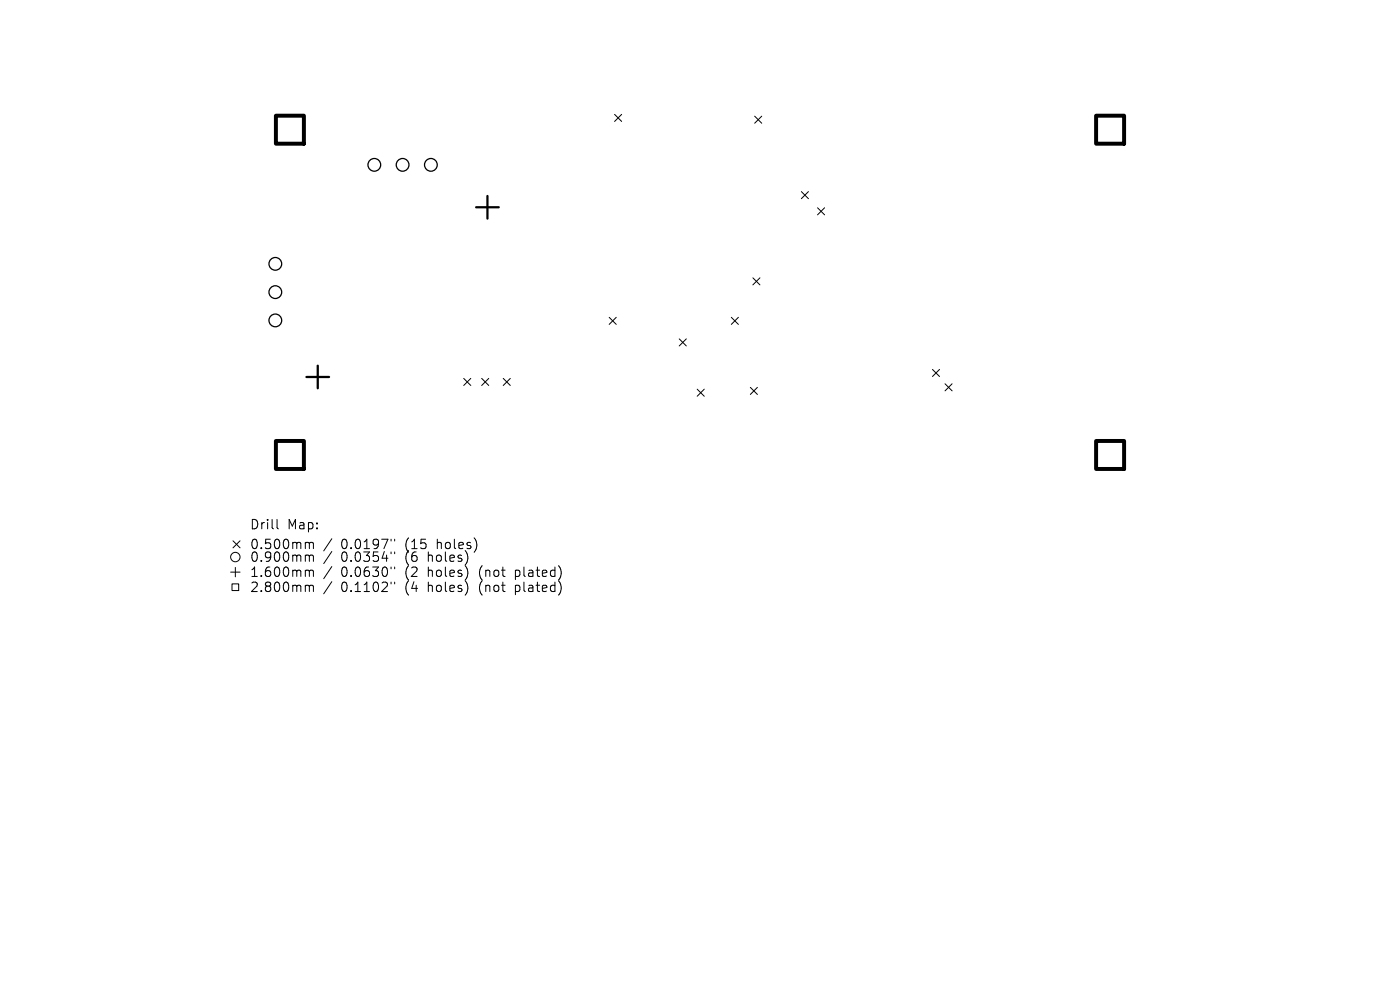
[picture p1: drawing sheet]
<svg xmlns="http://www.w3.org/2000/svg" width="297mm" height="210mm" viewBox="0 0 297 210" stroke-linecap="round" stroke-linejoin="round" font-family="sans-serif">
<defs><g id="words">
<g font-size="2.8">
<text x="52.9" y="112.6">Drill</text>
<text x="60.9" y="112.6">Map:</text>
<text x="52.9" y="116.8">0.500mm</text>
<text x="52.9" y="119.5">0.900mm</text>
<text x="72.4" y="116.8">0.0197&quot;</text>
<text x="72.4" y="119.5">0.0354&quot;</text>
<text x="86.1" y="116.8">(15</text>
<text x="86.1" y="119.5">(6</text>
<text x="91.1" y="119.5">holes)</text>
<text x="93" y="116.8">holes)</text>
<text x="52.9" y="122.7">1.600mm</text>
<text x="52.9" y="125.9">2.800mm</text>
<text x="72.4" y="122.7">0.0630&quot;</text>
<text x="72.4" y="125.9">0.1102&quot;</text>
<text x="86.1" y="122.7">(2</text>
<text x="86.1" y="125.9">(4</text>
<text x="91.1" y="122.7">holes)</text>
<text x="91.1" y="125.9">holes)</text>
<text x="102.1" y="122.7">(not</text>
<text x="102.1" y="125.9">(not</text>
<text x="109.9" y="122.7">plated)</text>
<text x="109.9" y="125.9">plated)</text>
</g>
</g></defs>
<g fill="none" stroke="#000" stroke-width=".21">
<path d="M130.4 24.3l1.5 1.5M131.9 24.3l-1.5 1.5M160.1 24.6l1.5 1.5M161.6 24.6l-1.5 1.5M159.7 58.9l1.5 1.5M161.2 58.9l-1.5 1.5M170 40.6l1.5 1.5M171.5 40.6l-1.5 1.5M173.4 44.1l1.5 1.5M174.9 44.1l-1.5 1.5M129.2 67.3l1.5 1.5M130.7 67.3l-1.5 1.5"/>
<path d="M144.1 71.9l1.5 1.5M145.6 71.9l-1.5 1.5M155.1 67.3l1.5 1.5M156.6 67.3l-1.5 1.5M197.8 78.4l1.5 1.5M199.3 78.4l-1.5 1.5M98.4 80.3l1.5 1.5M99.9 80.3l-1.5 1.5M102.2 80.3l1.5 1.5M103.7 80.3l-1.5 1.5M106.8 80.3l1.5 1.5M108.3 80.3l-1.5 1.5"/>
<path d="M147.9 82.6l1.5 1.5M149.4 82.6l-1.5 1.5M159.2 82.2l1.5 1.5M160.7 82.2l-1.5 1.5M200.5 81.4l1.5 1.5M202 81.4l-1.5 1.5M49.4 114.7l1.5 1.5M50.9 114.7l-1.5 1.5M58.8 110.2v1.7l.3 .3M65.1 115l.4 .1 .1 .2M65.1 117.7l.4 .1 .1 .2M65.6 115.3l.3-.3 .5 .1 .1 1.3"/>
<path d="M65.6 115.3v1.1M65.6 118v1.1M65.6 118l.3-.3 .5 .1 .1 1.3M70.4 114.3l-1.7 2.6M70.4 117l-1.7 2.6M83 114.4v.4M83 117.1v.4M83.7 114.4v.4M83.7 117.1v.4M48.9 121.4h2M49.2 123.9h1.4v1.4h-1.4zM49.9 120.4v2"/>
<path d="M65.1 120.9l.4 .1 .1 .2M65.1 124.1l.4 .1 .1 .2M65.6 121.2v1.1M65.6 124.4v1.1M65.6 121.2l.3-.3 .5 .1 .1 1.3M65.6 124.4l.3-.3 .5 .1 .1 1.3M70.4 120.2l-1.7 2.6M70.4 123.4l-1.7 2.6M83 120.3v.4M83 123.5v.4M83.7 120.3v.4M83.7 123.5v.4"/>
<circle cx="49.9" cy="118.2" r="1"/>
</g>
<g fill="none" stroke="#000" stroke-width=".27">
<circle cx="79.4" cy="35" r="1.35"/>
<circle cx="85.4" cy="35" r="1.35"/>
<circle cx="91.4" cy="35" r="1.35"/>
<circle cx="58.4" cy="56" r="1.35"/>
<circle cx="58.4" cy="62" r="1.35"/>
<circle cx="58.4" cy="68" r="1.35"/>
</g>
<path d="M101 44h4.8M103.4 41.6v4.8M65 80h4.8M67.4 77.6v4.8" fill="none" stroke="#000" stroke-width=".48"/>
<path d="M58.5 24.5h6v6h-6zM232.5 24.5h6v6h-6zM58.5 93.5h6v6h-6zM232.5 93.5h6v6h-6z" fill="none" stroke="#000" stroke-width=".84"/>
<use href="#words"/>
</svg>
